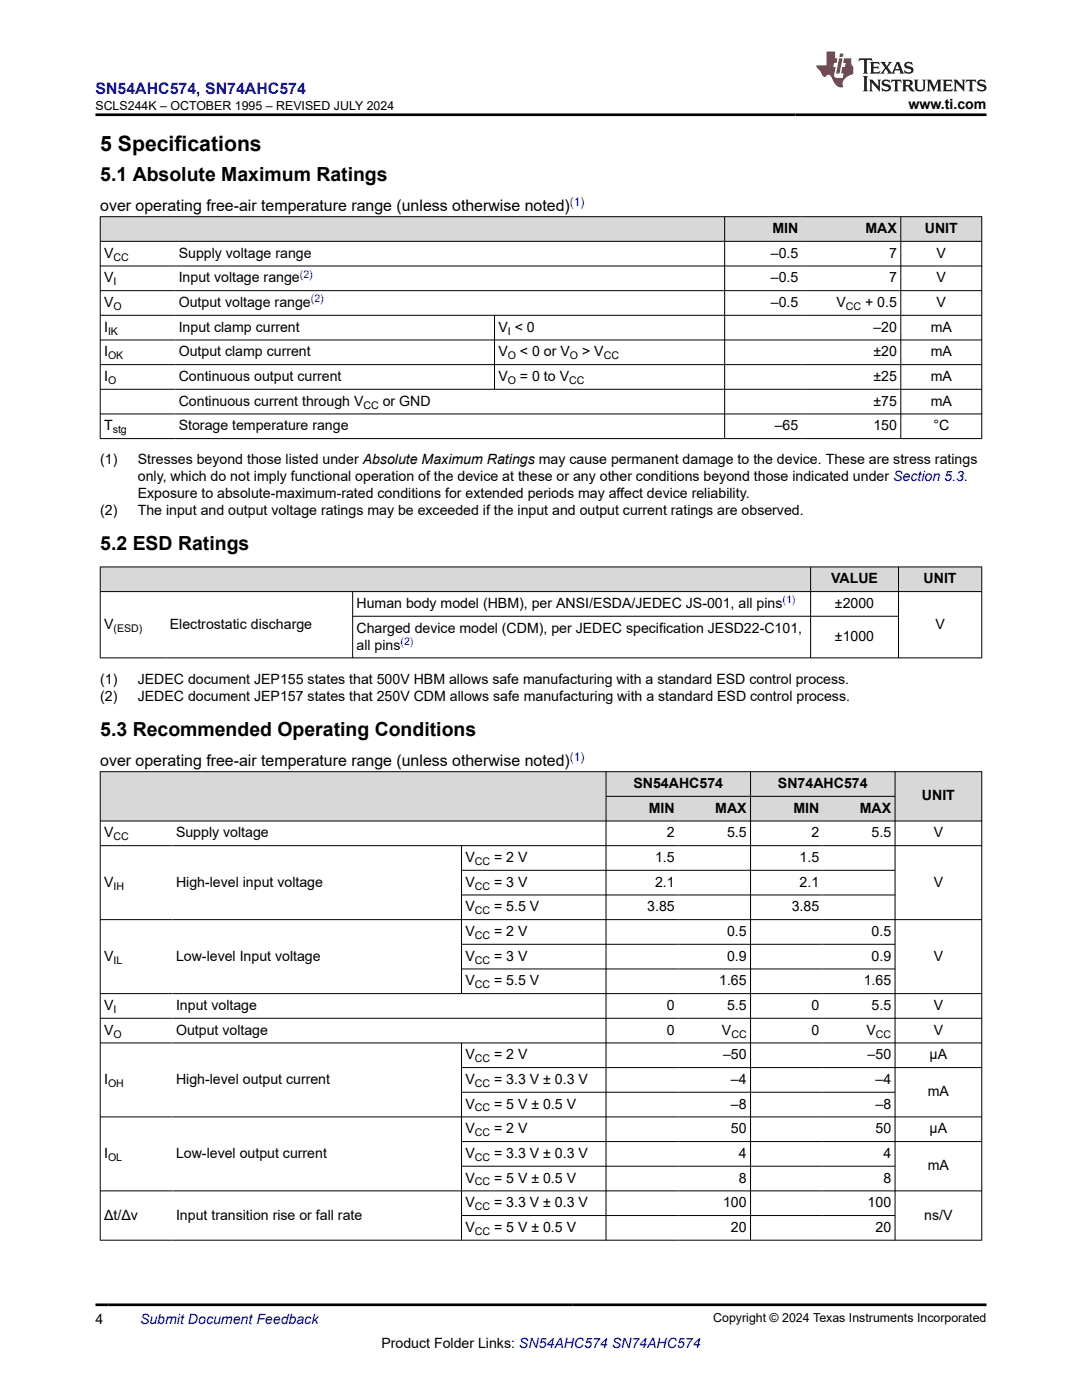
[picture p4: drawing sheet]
<svg xmlns="http://www.w3.org/2000/svg" width="216mm" height="279mm" viewBox="0 0 216 279" stroke-linecap="round" stroke-linejoin="round" font-family="sans-serif">
<defs><g id="words">
<text font-size="4.2" x="20" y="30.2">5 Specifications</text>
<g font-size="3.9">
<text x="20" y="36">5.1 Absolute Maximum Ratings</text>
<text x="20" y="109.8">5.2 ESD Ratings</text>
<text x="20" y="146.8">5.3 Recommended Operating Conditions</text>
</g>
<text font-size="3.2" fill="#00f" x="19" y="18.7">SN54AHC574, SN74AHC574</text>
<g font-size="3.2">
<text x="20" y="42.2">over operating free-air temperature range (unless otherwise noted)</text>
<text x="20" y="153">over operating free-air temperature range (unless otherwise noted)</text>
</g>
<g font-size="2.8">
<text x="181.3" y="21.8">www.ti.com</text>
<text x="154.1" y="46.5">MIN</text>
<text x="172.7" y="46.5">MAX</text>
<text x="184.5" y="46.5">UNIT</text>
<text x="20.8" y="51.4">V</text>
<text x="35.7" y="51.4">Supply voltage range</text>
<text x="153.8" y="51.4">–0.5</text>
<text x="177.4" y="51.4">7</text>
<text x="186.9" y="51.4">V</text>
<text x="20.8" y="56.4">V</text>
<text x="35.7" y="56.4">Input voltage range</text>
<text x="153.8" y="56.4">–0.5</text>
<text x="177.4" y="56.4">7</text>
<text x="186.9" y="56.4">V</text>
<text x="20.8" y="61.3">V</text>
<text x="35.7" y="61.3">Output voltage range</text>
<text x="153.8" y="61.3">–0.5</text>
<text x="166.9" y="61.3">V</text>
<text x="172.6" y="61.3">+ 0.5</text>
<text x="186.9" y="61.3">V</text>
<text x="20.8" y="66.2">I</text>
<text x="20.8" y="71.1">I</text>
<text x="35.7" y="66.2">Input clamp current</text>
<text x="35.7" y="71.1">Output clamp current</text>
<text x="99.4" y="66.2">V &lt; 0</text>
<text x="99.4" y="71.1">V</text>
<text x="103.8" y="71.1">&lt; 0 or V</text>
<text x="116.1" y="71.1">&gt; V</text>
<text x="174.3" y="66.2">–20</text>
<text x="174.3" y="71.1">±20</text>
<text x="185.7" y="66.2">mA</text>
<text x="185.7" y="71.1">mA</text>
<text x="20.8" y="76">I</text>
<text x="35.7" y="76">Continuous output current</text>
<text x="99.4" y="76">V</text>
<text x="103.8" y="76">= 0 to V</text>
<text x="174.3" y="76">±25</text>
<text x="185.7" y="76">mA</text>
<text x="35.7" y="81">Continuous current through V</text>
<text x="76.4" y="81">or GND</text>
<text x="174.3" y="81">±75</text>
<text x="185.7" y="81">mA</text>
<text x="20.8" y="85.9">T</text>
<text x="35.7" y="85.9">Storage temperature range</text>
<text x="154.6" y="85.9">–65</text>
<text x="174.3" y="85.9">150</text>
<text x="186.2" y="85.9">°C</text>
<text x="20" y="92.7">(1)</text>
<text x="27.5" y="92.7">Stresses beyond those listed under Absolute Maximum Ratings may cause permanent damage to the device. These are stress ratings</text>
<text x="27.5" y="99.5">Exposure to absolute-maximum-rated conditions for extended periods may affect device reliability.</text>
<text x="27.5" y="96.1">only, which do not imply functional operation of the device at these or any other conditions beyond those indicated under Section 5.3.</text>
<text x="20" y="102.8">(2)</text>
<text x="27.5" y="102.8">The input and output voltage ratings may be exceeded if the input and output current ratings are observed.</text>
<text x="165.8" y="116.4">VALUE</text>
<text x="184.3" y="116.4">UNIT</text>
<text x="20.8" y="125.5">V</text>
<text x="33.9" y="125.5">Electrostatic discharge</text>
<text x="71.1" y="121.3">Human body model (HBM), per ANSI/ESDA/JEDEC JS-001, all pins</text>
<text x="166.6" y="121.3">±2000</text>
<text x="186.7" y="125.5">V</text>
<text x="71.1" y="126.3">Charged device model (CDM), per JEDEC specification JESD22-C101,</text>
<text x="71.1" y="129.6">all pins</text>
<text x="166.6" y="128">±1000</text>
<text x="20" y="136.4">(1)</text>
<text x="27.5" y="136.4">JEDEC document JEP155 states that 500V HBM allows safe manufacturing with a standard ESD control process.</text>
<text x="20" y="139.8">(2)</text>
<text x="27.5" y="139.8">JEDEC document JEP157 states that 250V CDM allows safe manufacturing with a standard ESD control process.</text>
<text x="126.4" y="157.3">SN54AHC574</text>
<text x="155.2" y="157.3">SN74AHC574</text>
<text x="184" y="159.7">UNIT</text>
<text x="20.8" y="167.1">V</text>
<text x="35.1" y="167.1">Supply voltage</text>
<text x="129.5" y="162.2">MIN</text>
<text x="133.1" y="167.1">2</text>
<text x="142.7" y="162.2">MAX</text>
<text x="145.1" y="167.1">5.5</text>
<text x="158.3" y="162.2">MIN</text>
<text x="161.9" y="167.1">2</text>
<text x="171.6" y="162.2">MAX</text>
<text x="173.9" y="167.1">5.5</text>
<text x="186.3" y="167.1">V</text>
<text x="92.9" y="172">V</text>
<text x="98.6" y="172">= 2 V</text>
<text x="130.7" y="172">1.5</text>
<text x="159.6" y="172">1.5</text>
<text x="20.8" y="177">V</text>
<text x="35.1" y="177">High-level input voltage</text>
<text x="92.9" y="177">V</text>
<text x="98.6" y="177">= 3 V</text>
<text x="130.7" y="177">2.1</text>
<text x="159.6" y="177">2.1</text>
<text x="186.3" y="177">V</text>
<text x="92.9" y="181.9">V</text>
<text x="98.6" y="181.9">= 5.5 V</text>
<text x="129.1" y="181.9">3.85</text>
<text x="158" y="181.9">3.85</text>
<text x="20.8" y="191.7">V</text>
<text x="35.1" y="191.7">Low-level Input voltage</text>
<text x="92.9" y="186.8">V</text>
<text x="92.9" y="191.7">V</text>
<text x="98.6" y="186.8">= 2 V</text>
<text x="98.6" y="191.7">= 3 V</text>
<text x="145.1" y="186.8">0.5</text>
<text x="145.1" y="191.7">0.9</text>
<text x="173.9" y="186.8">0.5</text>
<text x="173.9" y="191.7">0.9</text>
<text x="186.3" y="191.7">V</text>
<text x="92.9" y="196.6">V</text>
<text x="98.6" y="196.6">= 5.5 V</text>
<text x="143.5" y="196.6">1.65</text>
<text x="172.3" y="196.6">1.65</text>
<text x="20.8" y="201.6">V</text>
<text x="35.1" y="201.6">Input voltage</text>
<text x="133.1" y="201.6">0</text>
<text x="145.1" y="201.6">5.5</text>
<text x="161.9" y="201.6">0</text>
<text x="173.9" y="201.6">5.5</text>
<text x="186.3" y="201.6">V</text>
<text x="20.8" y="206.5">V</text>
<text x="35.1" y="206.5">Output voltage</text>
<text x="133.1" y="206.5">0</text>
<text x="144.1" y="206.5">V</text>
<text x="161.9" y="206.5">0</text>
<text x="172.9" y="206.5">V</text>
<text x="186.3" y="206.5">V</text>
<text x="92.9" y="211.4">V</text>
<text x="98.6" y="211.4">= 2 V</text>
<text x="144.3" y="211.4">–50</text>
<text x="173.1" y="211.4">–50</text>
<text x="185.5" y="211.4">µA</text>
<text x="20.8" y="216.3">I</text>
<text x="35.1" y="216.3">High-level output current</text>
<text x="92.9" y="216.3">V</text>
<text x="92.9" y="221.3">V</text>
<text x="98.6" y="216.3">= 3.3 V ± 0.3 V</text>
<text x="98.6" y="221.3">= 5 V ± 0.5 V</text>
<text x="145.9" y="216.3">–4</text>
<text x="145.9" y="221.3">–8</text>
<text x="174.7" y="216.3">–4</text>
<text x="174.7" y="221.3">–8</text>
<text x="185.1" y="218.8">mA</text>
<text x="92.9" y="226.2">V</text>
<text x="98.6" y="226.2">= 2 V</text>
<text x="145.9" y="226.2">50</text>
<text x="174.7" y="226.2">50</text>
<text x="185.5" y="226.2">µA</text>
<text x="20.8" y="231.1">I</text>
<text x="35.1" y="231.1">Low-level output current</text>
<text x="92.9" y="231.1">V</text>
<text x="98.6" y="231.1">= 3.3 V ± 0.3 V</text>
<text x="147.4" y="231.1">4</text>
<text x="176.3" y="231.1">4</text>
<text x="185.1" y="233.6">mA</text>
<text x="92.9" y="236">V</text>
<text x="98.6" y="236">= 5 V ± 0.5 V</text>
<text x="147.4" y="236">8</text>
<text x="176.3" y="236">8</text>
<text x="20.8" y="243.4">Δt/Δv</text>
<text x="35.1" y="243.4">Input transition rise or fall rate</text>
<text x="92.9" y="240.9">V</text>
<text x="92.9" y="245.9">V</text>
<text x="98.6" y="240.9">= 3.3 V ± 0.3 V</text>
<text x="98.6" y="245.9">= 5 V ± 0.5 V</text>
<text x="144.3" y="240.9">100</text>
<text x="145.9" y="245.9">20</text>
<text x="173.1" y="240.9">100</text>
<text x="174.7" y="245.9">20</text>
<text x="184.4" y="243.4">ns/V</text>
<text x="19" y="264.2">4</text>
<text x="76.1" y="269">Product Folder Links: SN54AHC574 SN74AHC574</text>
</g>
<text font-size="2.8" fill="#00f" x="27.9" y="264.2">Submit Document Feedback</text>
<g font-size="2.5">
<text x="19" y="21.9">SCLS244K – OCTOBER 1995 – REVISED JULY 2024</text>
<text x="142.3" y="263.9">Copyright © 2024 Texas Instruments Incorporated</text>
</g>
<g font-size="2.4" fill="#00f">
<text x="113.7" y="41.1">(1)</text>
<text x="113.7" y="151.9">(1)</text>
</g>
<g font-size="2.1">
<text x="22.6" y="52">CC</text>
<text x="22.6" y="56.9">I</text>
<text x="22.6" y="61.8">O</text>
<text x="168.8" y="61.8">CC</text>
<text x="21.6" y="66.8">IK</text>
<text x="21.6" y="71.7">OK</text>
<text x="101.3" y="66.8">I</text>
<text x="101.3" y="71.7">O</text>
<text x="113.7" y="71.7">O</text>
<text x="120.5" y="71.7">CC</text>
<text x="21.6" y="76.6">O</text>
<text x="101.3" y="76.6">O</text>
<text x="113.6" y="76.6">CC</text>
<text x="72.5" y="81.5">CC</text>
<text x="22.5" y="86.4">stg</text>
<text x="22.6" y="126.1">(ESD)</text>
<text x="22.6" y="167.7">CC</text>
<text x="94.7" y="172.6">CC</text>
<text x="22.6" y="177.5">IH</text>
<text x="94.7" y="177.5">CC</text>
<text x="94.7" y="182.4">CC</text>
<text x="94.7" y="187.4">CC</text>
<text x="22.6" y="192.3">IL</text>
<text x="94.7" y="192.3">CC</text>
<text x="94.7" y="197.2">CC</text>
<text x="22.6" y="202.1">I</text>
<text x="22.6" y="207.1">O</text>
<text x="145.9" y="207.1">CC</text>
<text x="174.8" y="207.1">CC</text>
<text x="94.7" y="212">CC</text>
<text x="21.6" y="216.9">OH</text>
<text x="94.7" y="216.9">CC</text>
<text x="94.7" y="221.8">CC</text>
<text x="94.7" y="226.7">CC</text>
<text x="21.6" y="231.7">OL</text>
<text x="94.7" y="231.7">CC</text>
<text x="94.7" y="236.6">CC</text>
<text x="94.7" y="241.5">CC</text>
<text x="94.7" y="246.4">CC</text>
</g>
<g font-size="2.1" fill="#00f">
<text x="59.8" y="55.4">(2)</text>
<text x="62" y="60.3">(2)</text>
<text x="156.1" y="120.4">(1)</text>
<text x="79.9" y="128.7">(2)</text>
</g>
</g></defs>
<g fill="#d8d8d8">
<path d="M20 43.2h175.9v5h-175.9z" fill-rule="evenodd"/>
<path d="M20.1 43.3h124.4v4.8h-124.4z" fill-rule="evenodd"/>
<path d="M144.7 43.3h15.3v4.8h-15.3z" fill-rule="evenodd"/>
<path d="M160 43.3h19.7v4.8h-19.7z" fill-rule="evenodd"/>
<path d="M179.8 43.3h16v4.8h-16z" fill-rule="evenodd"/>
</g>
<g fill="none" stroke="#000" stroke-width=".2">
<path d="M19.9 43.2h176.1M19.9 48.2h176.1M19.9 53.1h176.1M19.9 58h176.1M20 43.2v44.4M144.6 43.2v44.4M179.7 43.2v44.4M195.9 43.2v44.4M19.9 62.9h176.1M19.9 67.8h176.1M19.9 72.8h176.1M19.9 77.7h176.1"/>
<path d="M98.7 62.9v14.9M19.9 82.6h176.1M19.9 87.5h176.1"/>
</g>
<g fill="#d8d8d8">
<path d="M20 113.1h175.9v5h-175.9z" fill-rule="evenodd"/>
<path d="M20.1 113.2h141.6v4.8h-141.6z" fill-rule="evenodd"/>
<path d="M161.8 113.2h17.4v4.8h-17.4z" fill-rule="evenodd"/>
<path d="M179.3 113.2h16.5v4.8h-16.5z" fill-rule="evenodd"/>
</g>
<path d="M19.9 113.1h176.1M19.9 118.1h176.1M20 113.1v18.3M70.4 118.1v13.3M161.7 113.1v18.3M179.3 113.1v18.3M195.9 113.1v18.3M19.9 131.3h176.1M70.4 123h108.9" fill="none" stroke="#000" stroke-width=".2"/>
<g fill="#d8d8d8">
<path d="M20 154h175.9v4.9h-175.9z" fill-rule="evenodd"/>
<path d="M20.1 154.1h100.8v9.7h-100.8z" fill-rule="evenodd"/>
<path d="M121 154.1h28.7v4.8h-28.7z" fill-rule="evenodd"/>
<path d="M149.8 154.1h28.7v4.8h-28.7z" fill-rule="evenodd"/>
<path d="M178.7 154.1h17.1v9.7h-17.1z" fill-rule="evenodd"/>
<path d="M121 159h14.3v4.8h-14.3z" fill-rule="evenodd"/>
<path d="M135.3 159h14.4v4.8h-14.4z" fill-rule="evenodd"/>
<path d="M149.8 159h14.4v4.8h-14.4z" fill-rule="evenodd"/>
<path d="M164.2 159h14.3v4.8h-14.3z" fill-rule="evenodd"/>
</g>
<g fill="none" stroke="#000" stroke-width=".2">
<path d="M19.9 154h176.1M20 153.9v93.7M120.9 153.9v93.7M120.9 158.9h57.8M149.8 153.9v93.7M178.6 153.9v93.7M195.9 153.9v93.7M19.9 163.8h176.1M19.9 168.8h176.1M92.1 168.8v29.6M92.1 173.7h86.6M92.1 178.6h86.6"/>
<path d="M19.9 183.5h176.1M19.9 198.3h176.1M92.1 188.5h86.6M92.1 193.4h86.6M19.9 203.2h176.1M19.9 208.1h176.1M92.1 208.1v39.5M92.1 213.1h103.9M92.1 218h86.6M19.9 237.7h176.1M92.1 227.8h103.9M92.1 232.7h86.6"/>
<path d="M196 222.9h-176.1M19.9 247.5h176.1M92.1 242.6h86.6"/>
</g>
<path d="M171.5 11.6l-.2 .6 .5-.2h.6v.1v2.2l-.2 .4h1l-.2-.4v-2.2v-.1h.5l.5 .2-.1-.6zM173.6 12.4l.2 .3v1.6l-.2 .4h1.9l.1-.6a1.08 1.08 0 0 1-1.3 .2v-.7h.6l.4 .2v-.7l-.4 .2h-.6v-.5l.2-.2a1 1 0 0 1 1 .3l-.1-.5zM175.7 12.4l.9 1.1-1 1.2h.9l-.2-.2 .5-.8 .4 .8-.2 .2h1.6l-.2-.2 .2-.5h.9l.1 .5-.1 .2h.9l-.2-.4-.8-1.9h-.5l-.9 2.1-.9-1.1 .9-1h-.8l.2 .2-.4 .6-.4-.6 .2-.2zM179 12.8l.4 1h-.7zM180.7 12.5a.65 .65 0 0 0-.2 .7 .65 .65 0 0 0 .6 .5l.6 .1 .1 .3a.79 .79 0 0 1-.7 .4 .79 .79 0 0 1-.7-.5l.1 .7 .2-.1a.93 .93 0 0 0 1.1 0 .93 .93 0 0 0 .4-.9 1.46 1.46 0 0 0-1.2-.6l-.1-.3a1.09 1.09 0 0 1 1.2 .2l-.2-.6-.1 .1-.5-.2zM172.2 15.2l.2 .4v2.2l-.2 .4h1l-.2-.4v-2.2l.2-.4zM173.4 15.9l.2 .4v1.5l-.2 .4h.8l-.3-.4 .1-1.3 1.6 1.8v-2l.2-.4h-.7l.1 .2 .1 1.1-1.2-1.3zM176.2 16a.65 .65 0 0 0-.2 .8 .65 .65 0 0 0 .6 .4l.6 .2 .1 .2a.79 .79 0 0 1-.7 .4 .79 .79 0 0 1-.7-.5l.1 .7 .2-.1a.93 .93 0 0 0 1.1 .1 .93 .93 0 0 0 .4-1 1.46 1.46 0 0 0-1.2-.5l-.1-.4a1.09 1.09 0 0 1 1.2 .2l-.1-.6-.2 .1-.5-.1zM177.9 15.9l-.1 .6a.63 .63 0 0 1 .8-.3v1.6l-.3 .4h1l-.2-.4v-1.6a.66 .66 0 0 1 .8 .3l-.1-.6zM180 15.9l.2 .4v1.5l-.2 .4h1l-.2-.2-.1-.7h.5l.1 .2a.79 .79 0 0 0 1.2 .6l-1-.9a.61 .61 0 0 0 .6-.6 .61 .61 0 0 0-.5-.7zM180.8 16.2h.1a.47 .47 0 0 1 .5 .1 .47 .47 0 0 1 .1 .5l-.1 .1-.7 .1zM182.3 15.9l.2 .2a2.27 2.27 0 0 0 .4 2 1.04 1.04 0 0 0 1.7-.7v-1.3l.2-.2h-.8l.2 .4v1.1a.6 .6 0 0 1-.6 .6 .6 .6 0 0 1-.6-.6v-1.1l.3-.4zM184.9 15.9l.2 .4v1.5l-.2 .4h.8l-.3-.4v-1.4l.9 1.9 .9-1.9v1.4l-.3 .4h1l-.2-.4v-1.5l.2-.4h-.8l-.7 1.5-.6-1.5zM188.1 15.9l.2 .4v1.5l-.2 .4h1.9l.1-.6a1.09 1.09 0 0 1-1.3 .2v-.7h.6l.4 .2v-.6l-.4 .2h-.6v-.6l.2-.1a1.01 1.01 0 0 1 1 .3l-.1-.6zM190.2 15.9l.3 .4v1.5l-.3 .4h.8l-.2-.4v-1.3l1.6 1.8v-2l.2-.4h-.7l.2 .2v1.1l-1.2-1.3zM192.8 15.9l-.1 .6a.63 .63 0 0 1 .8-.3v1.6l-.3 .4h1l-.2-.4v-1.6a.66 .66 0 0 1 .8 .3l-.1-.6zM195.2 16a.65 .65 0 0 0-.2 .8 .65 .65 0 0 0 .6 .4l.6 .2 .2 .2a.79 .79 0 0 1-.7 .4 .79 .79 0 0 1-.7-.5l.1 .7 .2-.1a.93 .93 0 0 0 1 .1 .93 .93 0 0 0 .5-1 1.46 1.46 0 0 0-1.3-.5v-.4a1.09 1.09 0 0 1 1.2 .2l-.2-.6-.2 .1-.5-.1z" fill="#231f20"/>
<path d="M164.9 10.3v2.7h-2l.1 .4 .8 1a.95 .95 0 0 0 1 .9 .59 .59 0 0 1 .5-.4 .59 .59 0 0 1 .5 .3l.4 .8a1.59 1.59 0 0 0 2.1 1.4 1.61 1.61 0 0 1 1-2.3l1-.3-.1-1.5a1.59 1.59 0 0 1-.3-1.7h-1.5l-.2 .9h.6l-.2 .9h-.5l-.2 .9v.3l.4 .1-.1 .9h-.7a.73 .73 0 0 1-1-.7l.3-1.5h-.5l.1-.9h.5l.2-.9h-.5v-1.3zM167.4 11.6l-.6 3.1h.7l.6-3.1zM167.6 10.7l-.1 .6h.7l.1-.6z" fill="#ed1c24"/>
<path d="M19 22.9h177.8M19 260.4h177.8" fill="none" stroke="#000" stroke-width=".53"/>
<use href="#words"/>
</svg>
